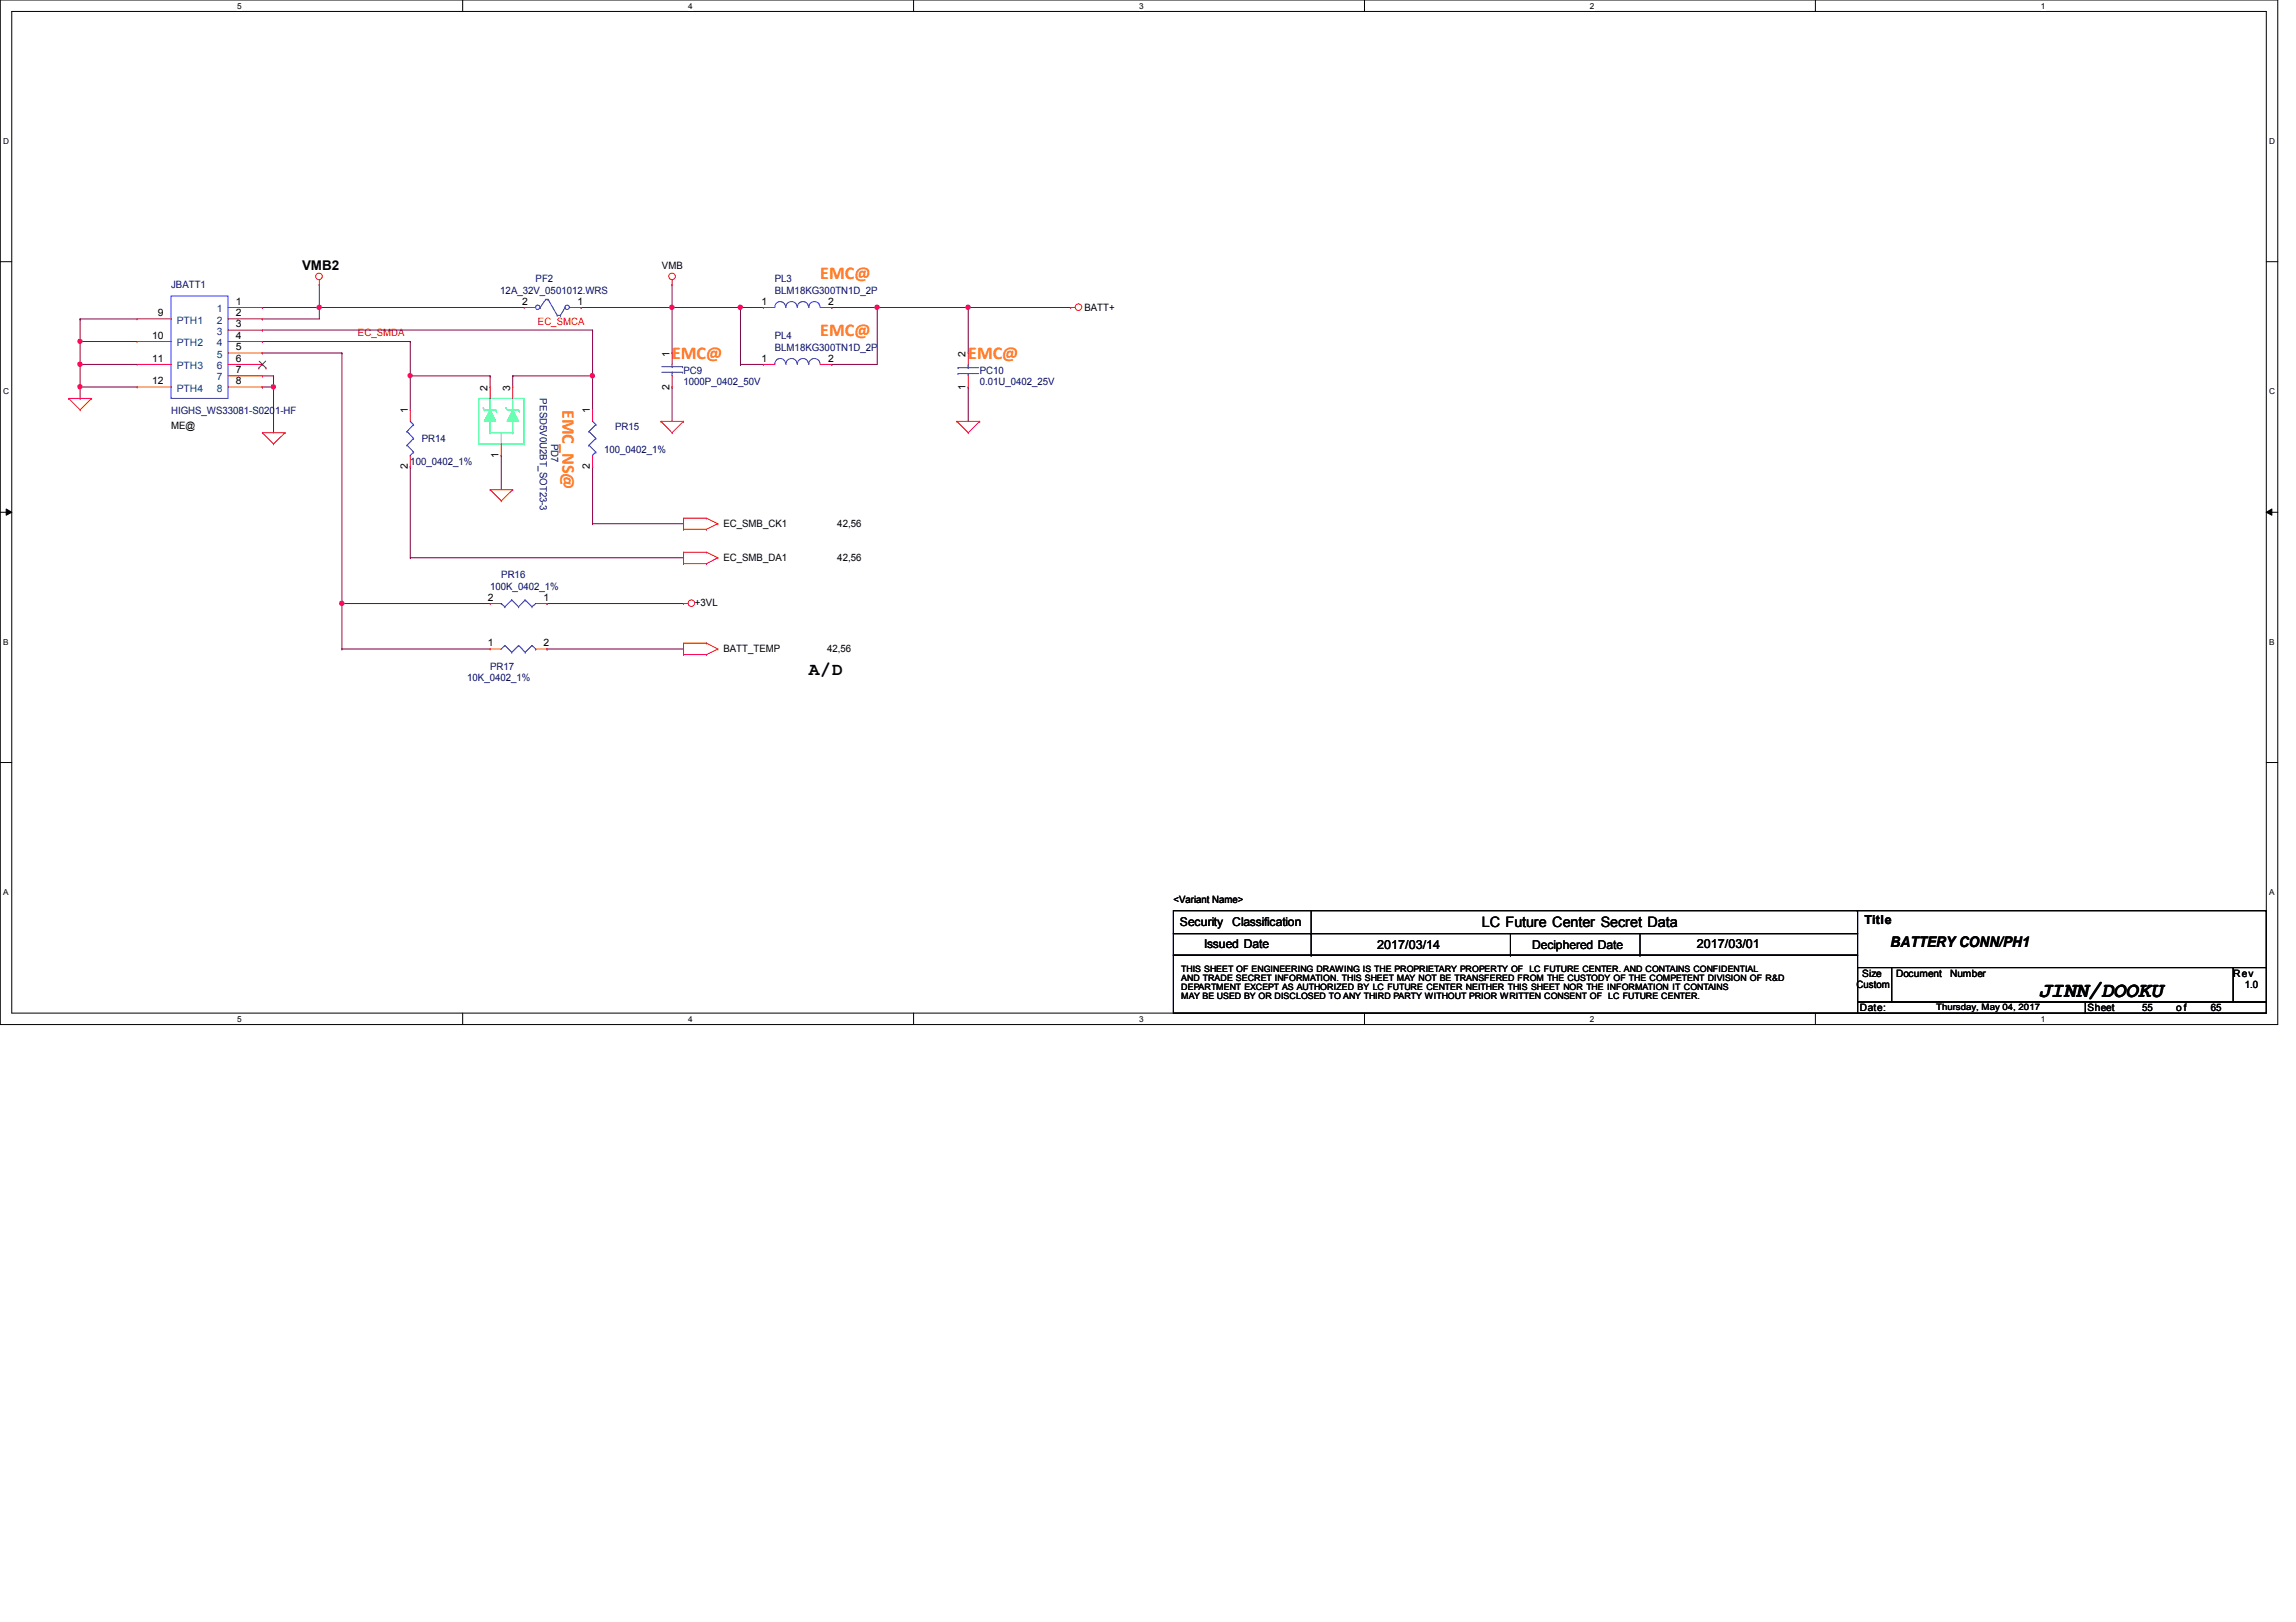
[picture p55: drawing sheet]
<svg xmlns="http://www.w3.org/2000/svg" width="297mm" height="210mm" viewBox="0 0 297 210" stroke-linecap="round" stroke-linejoin="round" font-family="sans-serif">
<defs><g id="words">
<text font-size="2.8" x="263.7" y="129.1">JINN/DOOKU</text>
<g font-size="2.3" fill="#ff8000">
<text x="106.1" y="36.1">EMC@</text>
<text x="86.9" y="46.4">EMC@</text>
<text x="106.1" y="43.5">EMC@</text>
<text x="125.3" y="46.4">EMC@</text>
<text x="72.8" y="53" transform="rotate(90 72.8 53)">EMC_NS@</text>
</g>
<text font-size="2.3" x="104.6" y="87.4">A/D</text>
<g font-size="1.9">
<text x="191.7" y="120">LC Future Center Secret Data</text>
<text x="244.6" y="122.6">BATTERY CONN/PH1</text>
</g>
<text font-size="1.7" x="39.1" y="34.9">VMB2</text>
<g font-size="1.6">
<text x="152.7" y="119.9">Security</text>
<text x="159.4" y="119.9">Classification</text>
<text x="241.2" y="119.5">Title</text>
<text x="155.8" y="122.7">Issued Date</text>
<text x="178.2" y="122.9">2017/03/14</text>
<text x="198.2" y="122.9">Deciphered Date</text>
<text x="219.5" y="122.7">2017/03/01</text>
</g>
<g font-size="1.3">
<text x="85.6" y="34.8">VMB</text>
<text x="20.4" y="40.9">9</text>
<text x="30.5" y="40.9">2</text>
<text x="30.5" y="39.5">1</text>
<text x="67.6" y="39.5">2</text>
<text x="74.7" y="39.5">1</text>
<text x="98.5" y="39.5">1</text>
<text x="107.1" y="39.5">2</text>
<text x="140.3" y="40.2">BATT+</text>
<text x="19.7" y="46.8">11</text>
<text x="19.7" y="43.9">10</text>
<text x="30.5" y="46.8">6</text>
<text x="30.5" y="45.3">5</text>
<text x="30.5" y="43.9">4</text>
<text x="30.5" y="42.4">3</text>
<text x="86.6" y="46.1" transform="rotate(-90 86.6 46.1)">1</text>
<text x="98.5" y="46.8">1</text>
<text x="107.1" y="46.8">2</text>
<text x="124.9" y="46.1" transform="rotate(-90 124.9 46.1)">2</text>
<text x="19.7" y="49.7">12</text>
<text x="30.5" y="49.7">8</text>
<text x="30.5" y="48.3">7</text>
<text x="52.7" y="53.5" transform="rotate(-90 52.7 53.5)">1</text>
<text x="63.1" y="50.5" transform="rotate(-90 63.1 50.5)">2</text>
<text x="66" y="50.5" transform="rotate(-90 66 50.5)">3</text>
<text x="76.3" y="53.5" transform="rotate(-90 76.3 53.5)">1</text>
<text x="86.6" y="50.4" transform="rotate(-90 86.6 50.4)">2</text>
<text x="124.9" y="50.4" transform="rotate(-90 124.9 50.4)">1</text>
<text x="22.1" y="55.5">ME@</text>
<text x="64.5" y="59.2" transform="rotate(-90 64.5 59.2)">1</text>
<text x="52.7" y="60.7" transform="rotate(-90 52.7 60.7)">2</text>
<text x="76.3" y="60.7" transform="rotate(-90 76.3 60.7)">2</text>
<text x="93.6" y="68.2">EC_SMB_CK1</text>
<text x="108.3" y="68.2">42,56</text>
<text x="63.1" y="77.8">2</text>
<text x="70.3" y="77.8">1</text>
<text x="93.6" y="72.6">EC_SMB_DA1</text>
<text x="108.3" y="72.6">42,56</text>
<text x="63.1" y="83.7">1</text>
<text x="70.3" y="83.7">2</text>
<text x="89.9" y="78.4">+3VL</text>
<text x="93.6" y="84.4">BATT_TEMP</text>
<text x="107" y="84.4">42,56</text>
<text x="151.8" y="116.8">&lt;Variant Name&gt;</text>
<text x="240.2" y="127.9">Custom</text>
<text x="240.6" y="130.9">Date:</text>
<text x="240.9" y="126.4">Size</text>
<text x="245.3" y="126.4">Document</text>
<text x="252.3" y="126.4">Number</text>
<text x="270.1" y="130.9">Sheet</text>
<text x="277.2" y="130.9">55</text>
<text x="281.6" y="130.9">o f</text>
<text x="286" y="130.9">65</text>
<text x="288.9" y="126.4">Rev</text>
<text x="290.4" y="127.9">1.0</text>
</g>
<g font-size="1.3" fill="#000080">
<text x="22.1" y="37.3">JBATT1</text>
<text x="64.7" y="38">12A_32V_0501012.WRS</text>
<text x="69.3" y="36.5">PF2</text>
<text x="100.2" y="36.5">PL3</text>
<text x="100.2" y="38">BLM18KG300TN1D_2P</text>
<text x="100.2" y="43.9">PL4</text>
<text x="100.2" y="45.4">BLM18KG300TN1D_2P</text>
<text x="22.1" y="53.6">HIGHS_WS33081-S0201-HF</text>
<text x="69.8" y="51.6" transform="rotate(90 69.8 51.6)">PESD5V0U2BT_SOT23-3</text>
<text x="88.4" y="48.3">PC9</text>
<text x="88.4" y="49.8">1000P_0402_50V</text>
<text x="126.7" y="48.3">PC10</text>
<text x="126.7" y="49.8">0.01U_0402_25V</text>
<text x="54.6" y="57.2">PR14</text>
<text x="71.3" y="57.4" transform="rotate(90 71.3 57.4)">PD7</text>
<text x="78.1" y="58.6">100_0402_1%</text>
<text x="79.6" y="55.7">PR15</text>
<text x="53.1" y="60.1">100_0402_1%</text>
<text x="63.4" y="76.3">100K_0402_1%</text>
<text x="64.9" y="74.8">PR16</text>
<text x="60.4" y="88.1">10K_0402_1%</text>
<text x="63.4" y="86.7">PR17</text>
</g>
<g font-size="1.3" fill="#004080">
<text x="22.9" y="41.9">PTH1</text>
<text x="28.1" y="41.9">2</text>
<text x="28.1" y="40.4">1</text>
<text x="22.9" y="47.8">PTH3</text>
<text x="22.9" y="44.8">PTH2</text>
<text x="28.1" y="47.8">6</text>
<text x="28.1" y="46.3">5</text>
<text x="28.1" y="44.8">4</text>
<text x="28.1" y="43.3">3</text>
<text x="22.9" y="50.7">PTH4</text>
<text x="28.1" y="50.7">8</text>
<text x="28.1" y="49.2">7</text>
</g>
<g font-size="1.3" fill="#f00">
<text x="69.6" y="42">EC_SMCA</text>
<text x="46.3" y="43.5">EC_SMDA</text>
</g>
<g font-size="1.1">
<text x="30.7" y="1.1">5</text>
<text x="89" y="1.1">4</text>
<text x="147.4" y="1.1">3</text>
<text x="205.7" y="1.1">2</text>
<text x="264" y="1.1">1</text>
<text x=".4" y="18.6">D</text>
<text x="293.6" y="18.6">D</text>
<text x=".4" y="51">C</text>
<text x="293.6" y="51">C</text>
<text x=".4" y="83.4">B</text>
<text x="293.6" y="83.4">B</text>
<text x=".4" y="115.8">A</text>
<text x="293.6" y="115.8">A</text>
<text x="152.8" y="125.7">THIS SHEET OF ENGINEERING DRAWING IS THE PROPRIETARY PROPERTY OF LC FUTURE CENTER. AND CONTAINS CONFIDENTIAL</text>
<text x="152.8" y="126.9">AND TRADE SECRET INFORMATION. THIS SHEET MAY NOT BE TRANSFERED FROM THE CUSTODY OF THE COMPETENT DIVISION OF R&amp;D</text>
<text x="152.8" y="128.1">DEPARTMENT EXCEPT AS AUTHORIZED BY LC FUTURE CENTER NEITHER THIS SHEET NOR THE INFORMATION IT CONTAINS</text>
<text x="152.8" y="129.3">MAY BE USED BY OR DISCLOSED TO ANY THIRD PARTY WITHOUT PRIOR WRITTEN CONSENT OF LC FUTURE CENTER.</text>
<text x="250.5" y="130.8">Thursday, May 04, 2017</text>
<text x="30.7" y="132.2">5</text>
<text x="89" y="132.2">4</text>
<text x="147.4" y="132.2">3</text>
<text x="205.7" y="132.2">2</text>
<text x="264" y="132.2">1</text>
</g>
</g></defs>
<path d="M0 0h294.7v132.6h-294.7zM1.5 1.5h291.7v129.6h-291.7z" fill="none" stroke="#000" stroke-width=".13"/>
<g fill="#fff">
<path d="M30.7 .2h.6v1.2h-.6z"/>
<path d="M30.7 131.3h.6v1.2h-.6z"/>
</g>
<path d="M59.9 0v1.5M59.9 131.1v1.5" fill="none" stroke="#000" stroke-width=".13"/>
<g fill="#fff">
<path d="M89 .2h.6v1.2h-.6z"/>
<path d="M89 131.3h.6v1.2h-.6z"/>
</g>
<path d="M118.2 0v1.5M118.2 131.1v1.5" fill="none" stroke="#000" stroke-width=".13"/>
<g fill="#fff">
<path d="M147.4 .2h.6v1.2h-.6z"/>
<path d="M147.4 131.3h.6v1.2h-.6z"/>
</g>
<path d="M176.5 0v1.5M176.5 131.1v1.5" fill="none" stroke="#000" stroke-width=".13"/>
<g fill="#fff">
<path d="M205.7 .2h.6v1.2h-.6z"/>
<path d="M205.7 131.3h.6v1.2h-.6z"/>
</g>
<path d="M234.9 0v1.5M234.9 131.1v1.5" fill="none" stroke="#000" stroke-width=".13"/>
<g fill="#fff">
<path d="M264 .2h.6v1.2h-.6z"/>
<path d="M264 131.3h.6v1.2h-.6z"/>
<path d="M.4 17.7h.8v1.1h-.8z"/>
<path d="M293.6 17.7h.7v1.1h-.7z"/>
<path d="M.4 50h.8v1.2h-.8z"/>
<path d="M293.6 50h.7v1.2h-.7z"/>
</g>
<path d="M0 33.9h1.5M293.2 33.9h1.5" fill="none" stroke="#000" stroke-width=".13"/>
<g fill="#fff">
<path d="M.4 82.5h.7v1.2h-.7z"/>
<path d="M293.6 82.5h.7v1.2h-.7z"/>
</g>
<path d="M0 66.3h1.5M.8 65.9l.7 .4-.7 .4zM293.2 66.3l.7-.4v.8zM293.2 66.3h1.5" fill="none" stroke="#000" stroke-width=".13"/>
<path d="M.8 65.9l.7 .4-.7 .4zM293.2 66.3l.7-.4v.8z" fill="#000"/>
<g fill="#fff">
<path d="M.4 114.9h.7v1.1h-.7z"/>
<path d="M293.6 114.9h.7v1.1h-.7z"/>
</g>
<path d="M0 98.7h1.5M293.2 98.7h1.5" fill="none" stroke="#000" stroke-width=".13"/>
<path d="M125.3 39.8h.1M125.3 39.8v5.9M125.3 50.1h.1M125.3 50.1v4.4" fill="none" stroke="#800040" stroke-width=".13"/>
<circle cx="125.2" cy="39.8" r=".29" fill="#f0f"/>
<circle cx="125.2" cy="39.8" r=".29" fill="none" stroke="#f0f" stroke-width=".13"/>
<path d="M95.8 39.8v7.4M113.5 39.8h.1M113.5 39.8h25M125.3 39.8h.1M95.8 47.2h.1" fill="none" stroke="#800040" stroke-width=".13"/>
<circle cx="95.8" cy="39.8" r=".29" fill="#f0f"/>
<circle cx="95.8" cy="39.8" r=".29" fill="none" stroke="#f0f" stroke-width=".13"/>
<path d="M95.8 39.8h.1M95.8 39.8h3M107.6 39.8h.1M107.6 39.8h5.9M113.5 39.8h.1M113.5 39.8v7.4h-5.9M95.8 47.2h.1M95.8 47.2h3M107.6 47.2h.1" fill="none" stroke="#800040" stroke-width=".13"/>
<circle cx="113.5" cy="39.8" r=".29" fill="#f0f"/>
<circle cx="113.5" cy="39.8" r=".29" fill="none" stroke="#f0f" stroke-width=".13"/>
<g fill="none" stroke="#800040" stroke-width=".13">
<path d="M33.9 48.6h.1M33.9 50.1h.1M33.9 44.2h.1M33.9 48.6h1.5M33.9 50.1h1.5M33.9 44.2h19.2M53.1 48.6h.1M53.1 48.6v4.4M70.8 78.1h.1M70.8 78.1h17.6M76.7 60.4h.1M76.7 60.4v7.4"/>
<path d="M70.8 84h.1M70.8 84h17.6"/>
</g>
<circle cx="53.1" cy="48.6" r=".29" fill="#f0f"/>
<circle cx="53.1" cy="48.6" r=".29" fill="none" stroke="#f0f" stroke-width=".13"/>
<path d="M86.9 39.8h8.9M95.8 39.8h.1M33.9 45.7h.1M33.9 45.7h10.3M76.7 48.6h.1M76.7 48.6v4.4M44.2 78.1h.1M44.2 78.1v5.9M44.2 78.1h19.2" fill="none" stroke="#800040" stroke-width=".13"/>
<circle cx="86.9" cy="39.8" r=".29" fill="#f0f"/>
<circle cx="86.9" cy="39.8" r=".29" fill="none" stroke="#f0f" stroke-width=".13"/>
<g fill="none" stroke="#800040" stroke-width=".13">
<path d="M33.9 39.8h.1M33.9 39.8h33.9M41.3 36.8h.1M41.3 39.8h.1M41.3 36.8v3M86.9 36.8h.1M86.9 39.8h.1M86.9 36.8v8.9M33.9 42.7h.1M33.9 42.7h42.8M86.9 50.1h.1M86.9 50.1v4.4"/>
<path d="M53.1 72.2h.1M53.1 60.4h.1M53.1 72.2h35.3M53.1 60.4v11.8M76.7 67.8h.1M76.7 67.8h11.7M44.2 84h.1M44.2 84h19.2"/>
</g>
<circle cx="41.3" cy="39.8" r=".29" fill="#f0f"/>
<circle cx="41.3" cy="39.8" r=".29" fill="none" stroke="#f0f" stroke-width=".13"/>
<path d="M41.3 39.8h.1M41.3 39.8v1.5h-7.4M75.2 39.8h.1M75.2 39.8h11.7M10.4 51.6h.1M10.4 50.1v1.5M33.9 41.3h.1" fill="none" stroke="#800040" stroke-width=".13"/>
<circle cx="10.3" cy="50.1" r=".29" fill="#f0f"/>
<circle cx="10.3" cy="50.1" r=".29" fill="none" stroke="#f0f" stroke-width=".13"/>
<path d="M10.4 44.2h.1M10.4 50.1h.1M10.4 47.2h.1M10.4 44.2h7.3M10.4 50.1h7.3M10.4 47.2v2.9M44.2 45.7h.1M44.2 45.7v32.4" fill="none" stroke="#800040" stroke-width=".13"/>
<circle cx="44.2" cy="78.1" r=".29" fill="#f0f"/>
<circle cx="44.2" cy="78.1" r=".29" fill="none" stroke="#f0f" stroke-width=".13"/>
<path d="M35.4 50.1h.1M35.4 50.1v5.9M53.1 48.6h.1M53.1 48.6h10.3" fill="none" stroke="#800040" stroke-width=".13"/>
<circle cx="35.4" cy="50.1" r=".29" fill="#f0f"/>
<circle cx="35.4" cy="50.1" r=".29" fill="none" stroke="#f0f" stroke-width=".13"/>
<path d="M35.4 50.1h.1M35.4 48.6v1.5M53.1 44.2h.1M53.1 44.2v4.4M63.4 48.6h.1M63.4 48.6v1.5M66.3 48.6h.1M66.3 48.6v1.5M66.3 48.6h10.4" fill="none" stroke="#800040" stroke-width=".13"/>
<circle cx="76.6" cy="48.6" r=".29" fill="#f0f"/>
<circle cx="76.6" cy="48.6" r=".29" fill="none" stroke="#f0f" stroke-width=".13"/>
<path d="M10.4 47.2h.1M10.4 47.2h7.3M64.9 58.9h.1M64.9 58.9v4.5M76.7 42.7h.1M76.7 42.7v5.9" fill="none" stroke="#800040" stroke-width=".13"/>
<circle cx="10.3" cy="47.1" r=".29" fill="#f0f"/>
<circle cx="10.3" cy="47.1" r=".29" fill="none" stroke="#f0f" stroke-width=".13"/>
<path d="M10.4 44.2h.1M10.4 41.3h.1M10.4 41.3v5.9M10.4 41.3h7.3" fill="none" stroke="#800040" stroke-width=".13"/>
<circle cx="10.3" cy="44.2" r=".29" fill="#f0f"/>
<circle cx="10.3" cy="44.2" r=".29" fill="none" stroke="#f0f" stroke-width=".13"/>
<g fill="none" stroke="#f00" stroke-width=".13">
<path d="M41.3 36.8h.1M41.3 36.2v.6M86.9 36.8h.1M86.9 36.2v.6M138.5 39.8h.1M138.5 39.8h.6M8.9 51.6h.1M8.9 51.6h3M8.9 51.6l1.5 1.4M10.4 53h.1M11.9 51.6h.1M11.9 51.6l-1.5 1.4"/>
<path d="M33.9 56h.1M33.9 56h3M33.9 56l1.5 1.4M35.4 57.4h.1M36.9 56h.1M36.9 56l-1.5 1.4M85.5 54.5h.1M85.5 54.5h2.9M85.5 54.5l1.4 1.5M86.9 56h.1M88.4 54.5h.1M88.4 54.5l-1.5 1.5"/>
<path d="M123.8 54.5h.1M123.8 54.5h2.9M123.8 54.5l1.5 1.5M125.3 56h.1M126.7 54.5h.1M126.7 54.5l-1.4 1.5M63.4 63.4h.1M63.4 63.4h2.9M63.4 63.4l1.5 1.4M64.9 64.8h.1M66.3 63.4h.1M66.3 63.4l-1.4 1.4"/>
<path d="M88.4 71.5h.1M88.4 72.9h.1M88.4 67.1h.1M88.4 68.5h.1M88.4 78.1h.1M88.4 67.1v1.4M88.4 71.5v1.4M88.4 71.5h3M88.4 72.9h3M88.4 67.1h3M88.4 68.5h3M88.4 78.1h.6"/>
<path d="M91.4 71.5h.1M91.4 72.9h.1M91.4 67.1h.1M91.4 68.5h.1M91.4 71.5l1.5 .7M91.4 67.1l1.5 .7M92.9 72.2h.1M92.9 67.8h.1M92.9 72.2l-1.5 .7M92.9 67.8l-1.5 .7M88.4 83.2h.1M88.4 84.7h.1"/>
<path d="M88.4 83.2h3M88.4 83.2v1.5M88.4 84.7h3M91.4 83.2h.1M91.4 84.7h.1M91.4 83.2l1.5 .8M92.9 84h.1M92.9 84l-1.5 .7"/>
<circle cx="41.3" cy="35.8" r=".43"/>
<circle cx="86.9" cy="35.8" r=".43"/>
<circle cx="139.5" cy="39.7" r=".43"/>
<circle cx="89.4" cy="78.1" r=".43"/>
</g>
<g fill="none" stroke="#000" stroke-width=".13">
<path d="M151.8 117.9h88.5v2.9h-88.5zM169.6 117.9v5.7M240.2 117.9h53M293.2 117.9h.1M293.2 117.9v7.3M151.8 120.8h88.5v2.8h-88.5zM151.8 123.6h88.5v7.5h-88.5zM169.6 120.8h.1M169.6 123.6h.1M195.4 123.6h.1M195.4 120.8v2.8M212.2 123.6h.1"/>
<path d="M212.2 120.8v2.8M240.3 125.2h4.4v4.5h-4.4zM240.3 129.7h29.5v1.4h-29.5zM244.7 125.2h44.2v4.5h-44.2zM269.8 129.7h23.4v1.4h-23.4zM288.9 125.2h4.3v4.5h-4.3z"/>
</g>
<path d="M63.4 53l.7 1.5h-1.5z" fill="#00ff80"/>
<g fill="none" stroke="#00ff80" stroke-width=".13">
<path d="M61.9 51.6h.1M61.9 51.6v5.8h5.9M61.9 51.6h5.9M63.4 53l.7 1.5h-1.5zM63.4 56h.1M63.4 53h.1M63.4 51.6v1.4M63.4 54.5v1.5M63.4 56h1.5M64.9 56h.1M64.9 56v1.4M66.3 53h.1"/>
<path d="M66.3 51.6v1.4M67.8 51.6h.1M67.8 57.4h.1M67.8 51.6v5.8"/>
</g>
<path d="M66.3 53l.8 1.5h-1.5z" fill="#00ff80"/>
<g fill="none" stroke="#00ff80" stroke-width=".13">
<path d="M62.5 52.7h.1M62.5 52.7l.1 .3M62.6 53h.1M62.6 53h1.5M64.1 53h.1M64.1 53l.2 .3M64.9 56h1.4M65.4 52.7h.1M65.4 52.7l.2 .3h1.5M66.3 53l.8 1.5h-1.5zM66.3 56h.1M66.3 54.5v1.5"/>
<path d="M67.1 53h.1M67.1 53l.1 .3"/>
</g>
<g fill="none" stroke="#f00" stroke-width=".13">
<path d="M29.5 39.8h4.4M33.9 39.8h.1M67.8 39.8h.1M67.8 39.8h1.5M73.7 39.8h1.5M75.2 39.8h.1M98.8 39.8h.1M98.8 39.8h1.4M106.1 39.8h1.5M107.6 39.8h.1M17.7 47.2h.1M17.7 50.1h.1"/>
<path d="M17.7 44.2h.1M17.7 41.3h.1M17.7 50.1h4.4M17.7 47.2h4.4M17.7 44.2h4.4M17.7 41.3h4.4M29.5 50.1h4.4M29.5 48.6h4.4M29.5 47.2h4.4M29.5 45.7h4.4M29.5 44.2h4.4M29.5 42.7h4.4"/>
<path d="M29.5 41.3h4.4M33.9 50.1h.1M33.9 48.6h.1M33.9 47.2h.1M33.9 45.7h.1M33.9 44.2h.1M33.9 42.7h.1M33.9 41.3h.1M53.1 53h.1M53.1 53v1.5M53.1 58.9v1.5M63.4 50.1h.1"/>
<path d="M63.4 50.1v1.5M64.9 58.9h.1M64.9 57.4v1.5M66.3 50.1h.1M66.3 50.1v1.5M76.7 53h.1M76.7 53v1.5M76.7 58.9v1.5M86.9 45.7h.1M86.9 50.1h.1M86.9 45.7v1.5M86.9 48.6v1.5"/>
<path d="M98.8 47.2h.1M98.8 47.2h1.4M106.1 47.2h1.5M107.6 47.2h.1M125.3 50.1h.1M125.3 45.7h.1M125.3 45.7v1.5M125.3 48.6v1.5M53.1 60.4h.1M63.4 78.1h.1M63.4 78.1h1.5M69.3 78.1h1.5"/>
<path d="M70.8 78.1h.1M76.7 60.4h.1M63.4 84h.1M63.4 84h1.5M69.3 84h1.5M70.8 84h.1"/>
</g>
<g fill="none" stroke="#00f" stroke-width=".13">
<path d="M22.1 38.3h7.4v13.3h-7.4zM69.9 39.8h.1M70.6 38.7h.1M70.6 38.7h.3M70.6 38.7l-.7 1.1M70.9 38.7h.1M70.9 38.7l1.2 2.1M73.1 39.8l-.6 1M101.6 39.8a.7 .7 0 0 0-.7-.8 .7 .7 0 0 0-.7 .8M103.1 39.8a.72 .72 0 0 0-.7-.8 .72 .72 0 0 0-.7 .8M104.6 39.8a.72 .72 0 0 0-.7-.8 .72 .72 0 0 0-.7 .8M106.1 39.8a.72 .72 0 0 0-.8-.8 .72 .72 0 0 0-.7 .8"/>
<path d="M52.7 55.8h.1M52.7 57.6h.1M52.7 55.8l.8 .9M52.7 57.6l.8 .9M53.1 58.9h.1M53.1 54.5l.4 .4M53.5 54.9h.1M53.5 56.7h.1M53.5 58.5h.1M53.5 54.9l-.8 .9M53.5 56.7l-.8 .9M53.5 58.5l-.4 .4"/>
<path d="M72.1 40.8h.1M72.1 40.8h.4M72.5 40.8h.1M76.2 55.8h.1M76.2 57.6h.1M76.2 55.8l.9 .9M76.2 57.6l.9 .9M76.7 58.9h.1M76.7 54.5l.4 .4M77.1 54.9h.1M77.1 56.7h.1M77.1 58.5h.1"/>
<path d="M77.1 54.9l-.9 .9M77.1 56.7l-.9 .9M77.1 58.5l-.4 .4M85.6 48.2h2.7M85.6 47.5h2.7M86.9 47.5h.1M86.9 48.2h.1M86.9 47.2v.3M86.9 48.2v.4M88.3 48.2h.1M88.3 47.5h.1M101.6 47.1a.7 .7 0 0 0-.7-.7 .7 .7 0 0 0-.7 .8"/>
<path d="M103.1 47.1a.72 .72 0 0 0-.7-.7 .72 .72 0 0 0-.7 .8M104.6 47.1a.72 .72 0 0 0-.7-.7 .72 .72 0 0 0-.7 .8M106.1 47.1a.72 .72 0 0 0-.8-.7 .72 .72 0 0 0-.7 .8M123.9 47.6h.1M123.9 48.3h.1M123.9 47.6h2.7M123.9 48.3h2.7M125.3 48.3h.1M125.3 47.6h.1M125.3 47.2v.4M125.3 48.3v.3M64.9 78.1h.1"/>
<path d="M64.9 78.1l.4 .4M65.3 78.5h.1M66.2 77.6h.1M66.2 77.6l.9 .9M66.2 77.6l-.9 .9M67.1 78.5h.1M67.9 77.6h.1M67.9 77.6l.9 .9M67.9 77.6l-.8 .9M68.8 78.5h.1M69.3 78.1l-.5 .4M65.3 83.5h.1"/>
<path d="M65.3 83.5l-.4 .5M65.3 83.5l.9 .9M66.2 84.4h.1M67.1 83.5h.1M67.1 83.5l-.9 .9M67.1 83.5l.8 .9M67.9 84.4h.1M68.8 83.5h.1M68.8 83.5l-.9 .9M68.8 83.5l.5 .5M69.3 84h.1"/>
<circle cx="69.6" cy="39.8" r=".29"/>
<circle cx="73.4" cy="39.8" r=".29"/>
</g>
<path d="M33.5 47.6h.1M33.5 46.7l.9 .9M34.4 46.7l-.9 .9M34.4 47.6h.1" fill="none" stroke="#804000" stroke-width=".13"/>
<circle cx="125.2" cy="39.8" r=".29" fill="#f0f"/>
<circle cx="125.2" cy="39.8" r=".29" fill="none" stroke="#f0f" stroke-width=".13"/>
<circle cx="95.8" cy="39.8" r=".29" fill="#f0f"/>
<circle cx="95.8" cy="39.8" r=".29" fill="none" stroke="#f0f" stroke-width=".13"/>
<circle cx="113.5" cy="39.8" r=".29" fill="#f0f"/>
<circle cx="113.5" cy="39.8" r=".29" fill="none" stroke="#f0f" stroke-width=".13"/>
<circle cx="53.1" cy="48.6" r=".29" fill="#f0f"/>
<circle cx="53.1" cy="48.6" r=".29" fill="none" stroke="#f0f" stroke-width=".13"/>
<circle cx="86.9" cy="39.8" r=".29" fill="#f0f"/>
<circle cx="86.9" cy="39.8" r=".29" fill="none" stroke="#f0f" stroke-width=".13"/>
<circle cx="41.3" cy="39.8" r=".29" fill="#f0f"/>
<circle cx="41.3" cy="39.8" r=".29" fill="none" stroke="#f0f" stroke-width=".13"/>
<circle cx="10.3" cy="50.1" r=".29" fill="#f0f"/>
<circle cx="10.3" cy="50.1" r=".29" fill="none" stroke="#f0f" stroke-width=".13"/>
<circle cx="44.2" cy="78.1" r=".29" fill="#f0f"/>
<circle cx="44.2" cy="78.1" r=".29" fill="none" stroke="#f0f" stroke-width=".13"/>
<circle cx="35.4" cy="50.1" r=".29" fill="#f0f"/>
<circle cx="35.4" cy="50.1" r=".29" fill="none" stroke="#f0f" stroke-width=".13"/>
<circle cx="76.6" cy="48.6" r=".29" fill="#f0f"/>
<circle cx="76.6" cy="48.6" r=".29" fill="none" stroke="#f0f" stroke-width=".13"/>
<circle cx="10.3" cy="47.1" r=".29" fill="#f0f"/>
<circle cx="10.3" cy="47.1" r=".29" fill="none" stroke="#f0f" stroke-width=".13"/>
<circle cx="10.3" cy="44.2" r=".29" fill="#f0f"/>
<circle cx="10.3" cy="44.2" r=".29" fill="none" stroke="#f0f" stroke-width=".13"/>
<use href="#words"/>
</svg>
